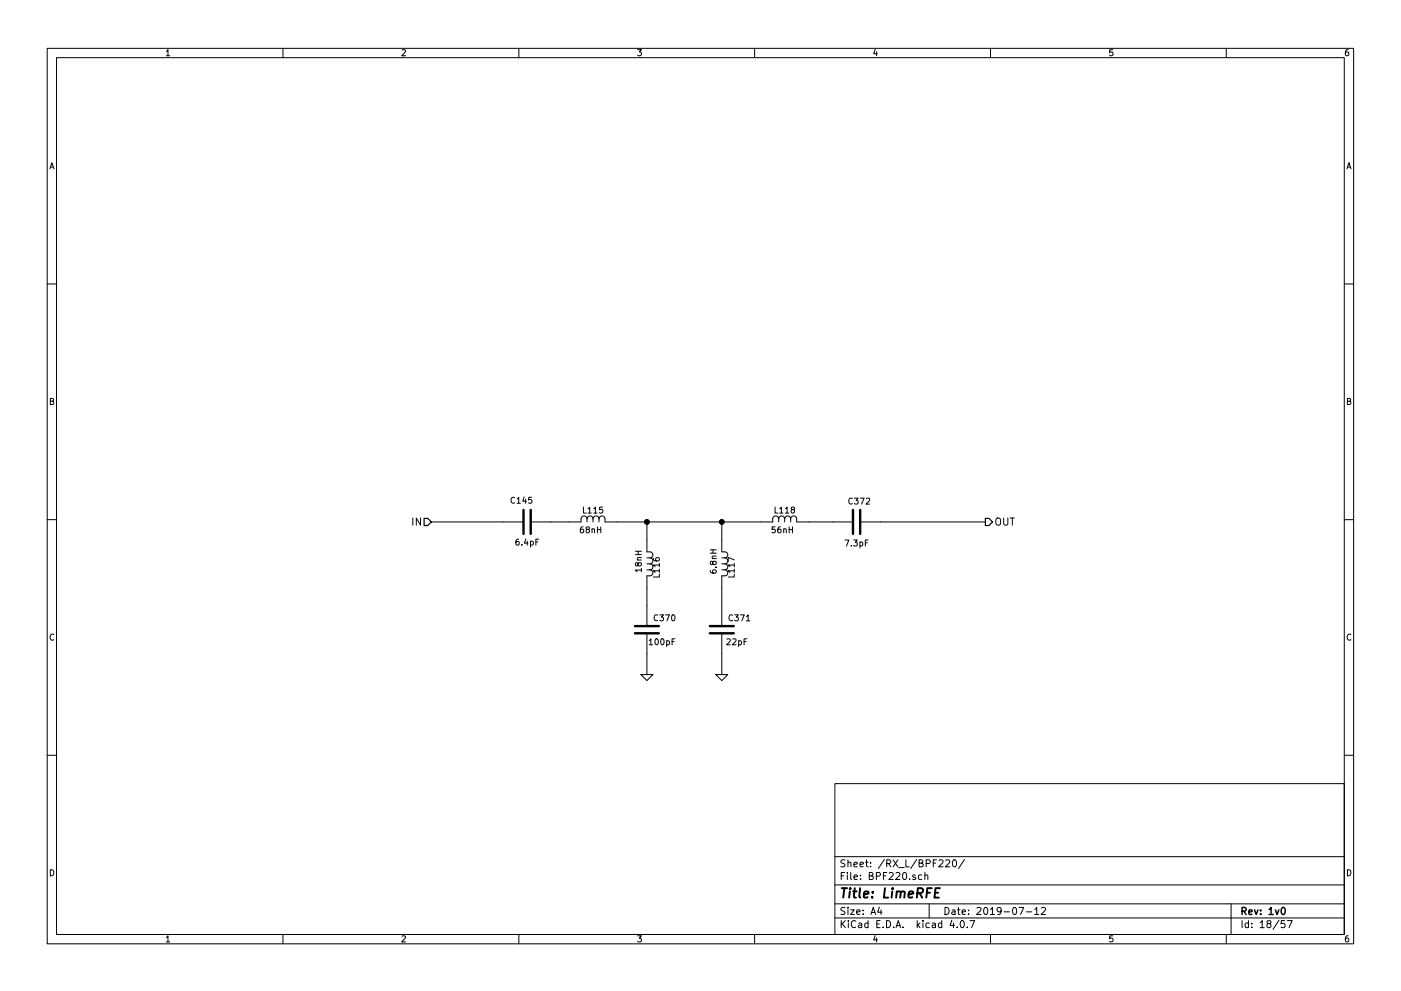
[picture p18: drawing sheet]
<svg xmlns="http://www.w3.org/2000/svg" width="297mm" height="210mm" viewBox="0 0 297 210" stroke-linecap="round" stroke-linejoin="round" font-family="sans-serif">
<g fill="none" stroke="#000" stroke-width=".21">
<path d="M10 10.3h277v189.9h-277zM12 12.2h273v186.1h-273zM35.3 10.9l.3-.4v1.3M35.3 11.8h.7M60 10.3v1.9M85.2 10.6l.5-.1 .3 .4-.8 .9h.8M110 10.3v1.9M135.2 10.5h.8l-.4 .5 .3 .1 .1 .2-.1 .4-.2 .1-.5-.1M160 10.3v1.9M185.5 10.5l-.3 .9h.8M185.9 11v.8M210 10.3v1.9"/>
<path d="M235.9 10.5h-.6v.6h.6l.1 .5-.3 .2-.4-.1M260 10.3v1.9M285.9 10.5l-.4 .1-.2 .2-.1 .8 .3 .2 .4-.1 .1-.4-.1-.2-.4-.1-.3 .3M10.6 35.8l.4-1.3 .4 1.3M10.7 35.5h.6M285.6 35.8l.4-1.3 .4 1.3M285.7 35.5h.6M10 60.2h2M285 60.2h2M10.7 85.1h.5l.1-.5-.6-.1v1.3h.5l.2-.4-.3-.3M285.7 85.1h.5l.1-.5-.6-.1v1.3h.5l.2-.4-.3-.3M10 110.3h2"/>
<path d="M87.5 109.9v1.5M89.2 109.9v1.5l-.9-1.5v1.5M91.4 110.7h19.6M109.1 105.6a.56 .56 0 0 0-.8 .5 .56 .56 0 0 0 .8 .5M109.6 105.9l.4-.4v1.3M109.6 106.8h.7M110 114.4h-.4l-.2 .3v.7l.2 .3 .4-.2v-.6h-.4l-.2 .2M110.6 115.5v.2M111.1 105.4l-.3 .9h.8M111.4 105.9v.9M111.5 114.3l-.3 .9h.8M111.8 114.8v.9"/>
<path d="M112.5 114.9l.3-.1 .3 .3-.1 .5h-.5M112.5 114.8v1.3M112.7 105.5h-.6v.6h.6v.5l-.2 .2-.4-.2M113.6 115h.4M114.2 114.4h-.6v1.3M123.6 111.8h-.3l-.2 .3-.1 .7 .3 .2 .4-.1-.1-.6h-.3l-.3 .2M123.7 107.6v1.3h.6M124.5 110.1a.64 .64 0 0 0-.7-.6 .64 .64 0 0 0-.6 .6v.6h-10.7M124.5 110.1a.64 .64 0 0 1 .6-.6 .64 .64 0 0 1 .6 .6M124.5 110.1v.6M124.5 112.3l-.2-.2v-.2h.6v.3l-.5 .2-.1 .2v.3l.2 .1h.2l.3-.2-.1-.4-.2-.1M124.7 107.9l.3-.3v1.3"/>
<path d="M124.7 108.9h.7M125.5 112.3l.2-.1 .3 .1 .1 .7M125.5 112.2v.8M125.7 110.1a.64 .64 0 0 1 .7-.6 .64 .64 0 0 1 .6 .6M125.7 110.1v.6M125.9 107.9l.3-.3v1.3M125.9 108.9h.7M126.7 111.8v1.2M126.7 112.4h.7M127 110.1a.64 .64 0 0 1 .7-.6 .64 .64 0 0 1 .6 .6v.6h35.5v-.6a.64 .64 0 0 1 .7-.6 .64 .64 0 0 1 .6 .6M127 110.1v.6M127.4 111.8v1.2"/>
<path d="M127.8 107.6h-.6l-.1 .6h.7v.5l-.2 .2-.5-.2M134.7 117.7h1.3M134.7 117h1.3M135.1 118.8h.9M135.3 119.6l.2-.2h.4l.1 .2-.1 .4-.4 .1-.2-.1-.2-.6h-.3v.6l.2 .1 .3-.2M135.3 117v.7M136 118.3h-.8l-.1 .3 .2 .2M137.2 110.7v6.4h.6a.64 .64 0 0 1 .6 .6 .64 .64 0 0 1-.6 .7M137.2 118.4h.6M137.2 119.6h.6M137.8 118.4a.64 .64 0 0 1 .6 .6 .64 .64 0 0 1-.6 .6M137.8 119.6a.64 .64 0 0 1 .6 .7 .64 .64 0 0 1-.6 .6"/>
<path d="M138.5 118.4l.1 .4 .2 .2h.7l.3-.2-.1-.4h-.6l-.1 .4 .2 .2M139.8 119.9h-1.3l.4 .3M139.8 119.5v.7M150.6 117.4h1.3M150.6 116.7h1.3M151 118.5h.9M151.1 119.3l.3-.2h.3l.2 .2-.2 .4-.3 .1-.2-.1-.2-.6h-.3l-.1 .6 .3 .1 .2-.2M151.2 116.7v.7M151.9 118h-.8l-.1 .3 .1 .2M153 110.7v6.4h.7a.64 .64 0 0 1 .6 .6 .64 .64 0 0 1-.6 .7M153 118.4h.7M153 119.6h.7"/>
<path d="M153.7 118.4a.64 .64 0 0 1 .6 .6 .64 .64 0 0 1-.6 .6M153.7 119.6a.64 .64 0 0 1 .6 .7 .64 .64 0 0 1-.6 .6M155.7 119.9h-1.3l.4 .3M155.7 118.8l-1.3-.5v.8M155.7 119.5v.7M164.3 107.6v1.3h.6M164.3 111.8h-.6v.6h.6v.5l-.1 .1-.5-.1M165.1 110.1a.64 .64 0 0 1 .7-.6 .64 .64 0 0 1 .6 .6M165.1 110.1v.6M165.3 107.9l.4-.3v1.3M165.3 108.9h.7M165.5 111.8h-.4l-.2 .3v.7l.2 .2 .5-.1-.1-.6h-.4l-.2 .2"/>
<path d="M166.2 112.3l.1-.1 .3 .1 .1 .7M166.2 112.2v.8M166.4 110.1a.64 .64 0 0 1 .6-.6 .64 .64 0 0 1 .6 .6M166.4 110.1v.6M166.5 107.9l.4-.3v1.3M166.5 108.9h.7M167.3 112.4h.7M167.3 111.8v1.2M167.6 110.1a.64 .64 0 0 1 .7-.6 .64 .64 0 0 1 .6 .6v.6h11.9M167.6 110.1v.6M168 108.1l-.3-.2 .1-.2h.6v.3l-.6 .2-.1 .2 .1 .3 .2 .2h.2l.3-.3-.1-.4-.2-.1M168 111.8v1.2"/>
<path d="M179.1 114.6h.9l-.5 1.2M180.5 115.7v.1M180.7 105.8a.56 .56 0 0 0-.7 .5 .56 .56 0 0 0 .7 .5M181 114.6h.8l-.5 .5 .4 .1v.5l-.2 .1-.5-.1M181.2 105.7h.7l-.4 .5 .4 .1v.5l-.2 .2-.5-.2M182.3 115.1l.4-.1 .2 .2-.1 .6h-.5M182.3 115v1.3M182.4 105.7h.8l-.5 1.3M182.4 110.7h26.5M183.5 115.2h.4M183.7 105.8l.4-.1 .3 .3-.8 1h.8M184.1 114.6h-.6v1.2"/>
<path d="M211.2 110.1a.5 .5 0 0 1 .6-.2 .5 .5 0 0 1 .3 .5v.8l-.3 .2a.53 .53 0 0 1-.7-.5zM212.8 109.9v1.2l.3 .3h.3l.3-.3v-1.2M214.2 109.9h.9M214.6 109.9v1.5M285 110.3h2M11.4 134.6a.58 .58 0 0 0-.8 .6 .58 .58 0 0 0 .8 .5M136 120.9h-1.3l.4 .4M136 120.6v.7M137.2 134.4v8.7M137.2 120.9h.6M137.6 135.9l.4-.4v1.3M137.6 136.8h.8"/>
<path d="M137.8 120.9a.64 .64 0 0 1 .6 .7 .64 .64 0 0 1-.6 .6h-.6v10.6M139 135.6l.1-.1a.67 .67 0 0 1 .5 .7 .67 .67 0 0 1-.5 .6l-.2-.5zM139.4 130.6a.56 .56 0 0 0-.7 .5 .56 .56 0 0 0 .7 .5M139.8 121.8v.6h-1.3M139.8 121.1h-1.3l.4 .4M139.8 120.7v.8M139.9 130.4h.8l-.5 .5 .4 .1v.6l-.2 .1-.5-.1M140.2 135.6l.2-.1a.67 .67 0 0 1 .4 .7 .67 .67 0 0 1-.4 .6l-.3-.5zM141.1 130.4h.8l-.5 1.3M141.4 136l.3-.1 .3 .3-.2 .5h-.4M141.4 135.9v1.3M142.5 130.6l.2-.2a.67 .67 0 0 1 .4 .7 .67 .67 0 0 1-.4 .6l-.3-.5z"/>
<path d="M142.5 136.1h.4M143.1 135.5h-.6v1.3M150.6 121v.4l.3 .2h.7l.3-.2-.2-.5-.6 .1v.4l.2 .2M151.7 120.3h.2M153 134.4v8.7M153 120.9h.7M153.7 120.9a.64 .64 0 0 1 .6 .7 .64 .64 0 0 1-.6 .6h-.7v10.6M154.1 135.6l.5-.1 .2 .4-.7 .9h.7M155.3 130.6a.56 .56 0 0 0-.7 .5 .56 .56 0 0 0 .7 .5M155.3 135.6l.5-.1 .3 .4-.8 .9h.8M155.7 121.8v.6h-1.3M155.7 121.1h-1.3l.4 .4"/>
<path d="M155.7 120.7v.8M155.8 130.4h.7l-.4 .5 .4 .1v.6l-.2 .1-.5-.1M156.6 136l.4-.1 .2 .3-.1 .5h-.5M156.6 135.9v1.3M157 130.4h.8l-.5 1.3M157.8 136.1h.4M158.3 130.8l.3-.4v1.3M158.3 131.7h.7M158.4 135.5h-.6v1.3M286.4 134.6a.58 .58 0 0 0-.8 .6 .58 .58 0 0 0 .8 .5M135.9 143.1h2.5l-1.2 1.3zM151.8 143.1h2.5l-1.3 1.3z"/>
<path d="M10 160.2h2M177 166.3h108v32h-108zM285 160.2h2M10.7 184.5a.65 .65 0 0 1 .7 .7 .65 .65 0 0 1-.7 .6zM35.3 198.9l.3-.4v1.3M35.3 199.8h.7M60 198.3v1.9M85.2 198.6l.5-.1 .3 .4-.8 .9h.8M110 198.3v1.9M135.2 198.5h.8l-.4 .5 .3 .1 .1 .2-.1 .4-.2 .1-.5-.1M160 198.3v1.9M177 194.8h108"/>
<path d="M177 191.8h108M177 187.8h108M177 181.8h108M178.4 195.3v1.5M178.4 185.8h.5M178.6 196l.6 .8M179.1 185.1h-.7v1.5M179.1 192.6l-.5-.1-.3 .3 .1 .3 .7 .4v.4l-.2 .1-.6-.1M179.1 182.5l-.5-.1-.3 .3 .1 .3 .7 .4v.4l-.2 .1-.6-.1M179.2 195.3l-.8 .9M179.7 185.1v.2M179.7 185.6v1"/>
<path d="M179.8 192.5v.2M179.8 183.1l.2-.2 .4 .1v.9M179.8 182.4v1.5M179.8 193v1M179.9 195.3v.2M179.9 195.8v1M180.3 193h.8l-.8 1h.8M180.4 185.1v1.3l.2 .2M181.1 183.4l.7-.1-.1-.3-.4-.1-.2 .2v.7h.6M181.1 186.1l.7-.1-.1-.3-.4-.1-.2 .2 .1 .7h.5M181.4 195.5a.71 .71 0 0 0-1 .5 .71 .71 0 0 0 .8 .8l.2-.1M181.6 193.5l.7-.1v-.3l-.4-.1-.3 .2 .1 .7h.6"/>
<path d="M182.1 195.9h.6v.9M182.3 183.4l.8-.1-.1-.3-.4-.1-.3 .2 .1 .7h.6M182.4 186.5v.1M182.4 185.7v.1M182.7 196.2l-.7 .3 .2 .3 .5-.1M183 193.9v.1M183 193.1v.1M183.5 182.9h.6M183.7 182.4v1.3l.4 .2M184 195.9l-.4-.1-.3 .3 .1 .6 .2 .1 .4-.1M184 195.3v1.5M184.3 185.8l.7-.1v-.4l-.2-.2h-.5v1.5h.6l.2-.1 .1-.4-.4-.3"/>
<path d="M184.6 183.8v.1M184.6 183v.1M184.7 194l.4-1.5 .5 1.5M184.8 193.6h.7M185.5 198.5l-.3 .9h.8M185.8 185.9l.7-.1 .2-.2-.1-.3-.2-.2h-.6v1.5M185.9 199v.8M185.9 196h.5M186.4 192.5l-.3 1h.9M186.6 195.3h-.7v1.5h.7M186.8 193v1M187.2 196.7v.1"/>
<path d="M187.3 185.8h.5M187.5 182.3l-1.3 2M188 195.3a.76 .76 0 0 1 .8 .8 .76 .76 0 0 1-.8 .7zM188 185.1h-.7v1.5M188 183.2l.7-.1 .2-.2-.1-.3-.2-.2h-.6v1.5M188.4 183.2l.5 .7M188.5 185.3l.6-.2 .3 .4-1 1.1h1M189.4 182.4l1 1.5M189.5 196.7v.1M189.9 185.3l.6-.2 .3 .4-.9 1.1h.9M190 196.8l.4-1.5 .6 1.5M190.1 196.4h.7"/>
<path d="M190.4 182.4l-1 1.5M190.6 184.1h1.1M191.5 196.7v.1M191.5 185.3l.2-.2a.8 .8 0 0 1 .5 .8 .8 .8 0 0 1-.5 .7l-.3-.6zM192.1 182.4v1.5h.7M192.9 186.5v.1M194.1 185.7l-.4-.1-.2 .2 .1 .2 .5 .2v.3h-.6M194.4 182.3l-1.3 2M194.5 195.3v1.5M194.6 196.3l.4 .5M194.9 183.1l.7-.1v-.4l-.2-.2h-.5v1.5h.6l.2-.1v-.4l-.3-.3M195 195.8l-.5 .6"/>
<path d="M195.4 185.7l-.4-.1-.3 .3 .1 .6 .2 .1 .4-.1M195.7 195.3v.2M195.7 195.8v1M196.1 185.7l.2-.1 .4 .1v.9M196.1 185.1v1.5M196.4 183.2l.7-.1 .1-.2v-.3l-.2-.2h-.6v1.5M197 191.8v3M197 195.9l-.4-.1-.3 .3 .1 .6 .2 .1 .4-.1M197.7 195.9h.6v.9M197.9 183.1h.5M198.3 196.2l-.7 .3 .2 .3 .5-.1M198.6 182.4h-.7v1.5"/>
<path d="M199.1 182.6l.6-.2 .2 .4-.9 1.1h.9M199.7 195.9l-.5-.1-.2 .3v.6l.2 .1 .5-.1M199.7 195.3v1.5M200.4 192.5a.76 .76 0 0 1 .8 .8 .76 .76 0 0 1-.8 .7zM200.5 182.6l.6-.2 .3 .4-1 1.1h1M201.8 195.2l-.4 1.1h1M201.9 193.1h.5l.1 .9M202.1 182.6l.2-.2a.8 .8 0 0 1 .5 .8 .8 .8 0 0 1-.5 .7l-.4-.5zM202.2 195.8v1M202.5 193.4l-.7 .3 .2 .3 .5-.1M202.9 196.7v.1M203 193h.6"/>
<path d="M203.2 192.5v1.3l.4 .2M203.8 195.4l.1-.1a.8 .8 0 0 1 .6 .8 .8 .8 0 0 1-.6 .7 .97 .97 0 0 1-.1-1.4zM204 193.5l.7-.1-.1-.3-.4-.1-.2 .2 .1 .7h.5M204.5 182.3l-1.3 2M205.1 196.7v.1M205.4 193.9v.1M205.4 193.1v.1M205.6 195.3h1.1l-.7 1.5M207.1 192.7l.6-.2 .3 .5-.9 1h.9M208.7 192.7l.2-.2a.8 .8 0 0 1 .5 .8 .8 .8 0 0 1-.5 .7l-.3-.5zM210 193l.4-.5v1.5M210 194h.8"/>
<path d="M210 198.3v1.9M212.3 193.2l-.3 .3h-.3l-.3-.3v-.4l.3-.3h.3l.3 .3a1.01 1.01 0 0 1-.5 1.2h-.2M212.9 193.5h1.1M214.8 192.7l.2-.2a.8 .8 0 0 1 .6 .8 .8 .8 0 0 1-.6 .7l-.3-.5zM216 192.5h1l-.6 1.5M217.6 193.5h1.1M219.4 193l.4-.5v1.5M219.4 194h.8M220.8 192.7l.6-.2 .3 .5-1 1h1M235.9 198.5h-.6v.7l.6-.1 .1 .5-.3 .2-.4-.1M260 198.3v1.9M261 191.8v6.5"/>
<path d="M263.3 195.3v1.5M264.7 195.9l-.4-.1-.3 .3 .1 .6 .2 .1 .4-.1M264.7 195.3v1.5M265.4 196.7v.1M265.4 195.9v.1M267.2 195.8l.4-.5v1.5M267.2 196.8h.8M268.9 196l-.3-.3 .1-.2 .2-.2 .4 .1 .2 .2-.1 .2-.5 .2-.3 .3v.2l.3 .3h.3l.3-.3v-.2l-.3-.3M271.2 195.2l-1.3 2M272.4 195.3h-.7l-.1 .7h.7l.2 .2-.1 .5-.2 .1-.6-.1M272.9 195.3h1.1l-.7 1.5M285.7 184.5a.65 .65 0 0 1 .7 .7 .65 .65 0 0 1-.7 .6z"/>
<path d="M285.9 198.5l-.4 .1-.2 .3-.1 .7 .3 .2 .4-.1 .1-.4-.1-.2-.4-.1-.3 .3"/>
</g>
<path d="M263.3 193.3l.8-.1 .1-.2-.1-.3-.2-.2h-.6v1.5M263.7 193.3l.5 .7M264.8 193.5l.7-.1-.1-.3-.4-.1-.2 .2v.7h.6M266 193l.3 1 .4-1M267.3 193.9v.1M267.3 193.1v.1M269.1 193l.4-.5v1.5M269.1 194h.8M270.4 193l.4 1 .3-1M271.8 192.7l.2-.2a.8 .8 0 0 1 .5 .8 .8 .8 0 0 1-.5 .7l-.4-.5z" fill="none" stroke="#000" stroke-width=".3"/>
<g fill="none" stroke="#000" stroke-width=".41">
<path d="M178.5 188.4h1.1M179 188.4l-.2 2M180.2 189.1l-.2 1.3M180.3 188.4l-.1 .2 .2-.1-.1-.1-.1 .2M180.9 189.1h.7M181.2 188.4l-.2 1.8 .1 .1 .4 .1M182.4 188.4l-.2 1.8 .2 .2M183.2 189.8l.9-.2v-.4l-.6-.1-.3 .3v.9h.7M184.9 190.3v.1M185.1 189.2l-.1 .2-.1-.1 .2-.1-.1 .2M187.6 188.4l-.2 2h.9M189.2 189.1l-.2 1.3"/>
<path d="M189.3 188.4l-.1 .2 .2-.1-.1-.1-.1 .2M190.1 189.3l.3-.2 .5 .1v1.2M190.1 189.1l-.1 1.3M191 189.4a.52 .52 0 0 1 .8-.2l-.1 1.2M192.6 189.8l1-.2v-.4l-.6-.1-.3 .3v.9h.7M194.5 189.5l1-.1a.56 .56 0 0 0 .1-.9l-1-.1-.2 2M195 189.5l.5 .9M196.5 189.4h.7M197.6 188.4h-1l-.2 2M198.2 189.4h.7M199.3 188.4h-1l-.2 2h1"/>
</g>
<path d="M89.9 110h.8l.7 .7-.7 .8h-.8zM208.9 110h.8l.7 .7-.7 .8h-.8z" fill="none" stroke="#000" stroke-width=".25"/>
<g fill="#000" stroke="#000" stroke-width=".25">
<circle cx="137.2" cy="110.7" r=".51"/>
<circle cx="153" cy="110.7" r=".51"/>
</g>
<path d="M111 108.2v5.1M112.5 108.2v5.1M180.8 108.2v5.1M182.4 108.2v5.1M134.6 134.4h5.1M134.6 132.8h5.1M150.5 134.4h5.1M150.5 132.8h5.1" fill="none" stroke="#000" stroke-width=".51"/>
</svg>
